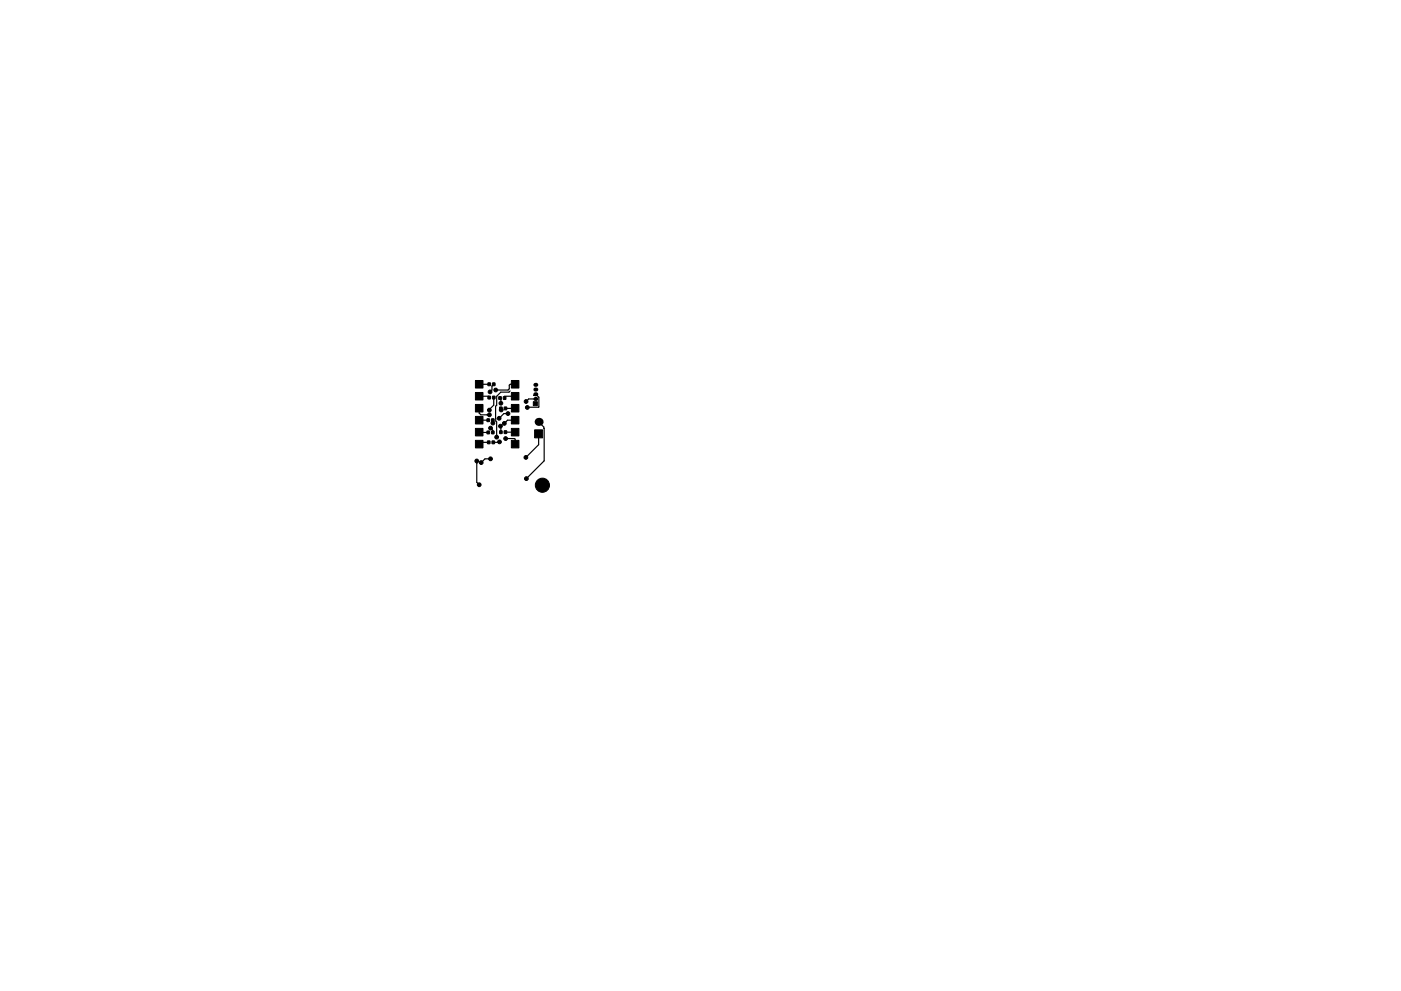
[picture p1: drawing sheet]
<svg xmlns="http://www.w3.org/2000/svg" width="297mm" height="210mm" viewBox="0 0 297 210" stroke-linecap="round" stroke-linejoin="round" font-family="sans-serif">
<g fill="#000" stroke="#000" stroke-width=".21">
<path d="M100.8 93.4h1.6v1.6h-1.6zM100.8 90.9h1.6v1.6h-1.6zM100.8 88.3h1.6v1.6h-1.6zM100.8 85.8h1.6v1.6h-1.6zM100.8 83.3h1.6v1.6h-1.6zM100.8 80.7h1.6v1.6h-1.6zM103.3 88.9h.5v.5h-.5zM103.3 91.5h.5v.5h-.5zM103.4 93.6h.5v.5h-.5zM103.5 81.3h.5v.5h-.5zM103.5 84.1h.5v.5h-.5zM104.2 88.9h.5v.5h-.5z"/>
<path d="M104.2 91.5h.5v.5h-.5zM104.3 93.6h.5v.5h-.5zM104.4 81.3h.5v.5h-.5zM104.4 84.1h.5v.5h-.5zM105.8 84.2h.5v.5h-.5zM105.9 86.4h.6l-.1 .5h-.5zM105.9 91.4h.6l-.1 .6h-.5zM106.7 84.2h.5v.5h-.5zM106.9 86.4h.5v.5h-.5zM106.9 91.4h.5v.6h-.5zM108.4 80.7h1.6v1.6h-1.6zM108.4 83.3h1.6v1.6h-1.6z"/>
<path d="M108.4 85.8h1.6v1.6h-1.6zM108.4 88.3h1.6v1.6h-1.6zM108.4 90.9h1.6v1.6h-1.6zM108.4 93.4h1.6v1.6h-1.6zM113.1 85.2h.8v.9h-.8zM113.4 91.2h1.7v1.7h-1.7z"/>
<circle cx="101.1" cy="97.8" r=".4"/>
<circle cx="102" cy="98.1" r=".4"/>
<circle cx="103.8" cy="87" r=".4"/>
<circle cx="103.8" cy="88" r=".4"/>
<circle cx="103.9" cy="83.1" r=".4"/>
<circle cx="104" cy="97.3" r=".4"/>
<circle cx="104" cy="90.8" r=".4"/>
<circle cx="104.5" cy="89.8" r=".4"/>
<circle cx="105.1" cy="82.7" r=".4"/>
<circle cx="105.3" cy="92.7" r=".4"/>
<circle cx="105.8" cy="88.7" r=".4"/>
<circle cx="105.9" cy="93.7" r=".4"/>
<circle cx="106.1" cy="90.4" r=".4"/>
<circle cx="106.2" cy="85.5" r=".4"/>
<circle cx="106.3" cy="87" r=".4"/>
<circle cx="106.9" cy="89.8" r=".4"/>
<circle cx="107.2" cy="93" r=".4"/>
<circle cx="107.7" cy="87.7" r=".4"/>
<circle cx="111.5" cy="97" r=".4"/>
<circle cx="111.5" cy="85.2" r=".4"/>
<circle cx="111.8" cy="86.4" r=".4"/>
<circle cx="101.6" cy="102.8" r=".4"/>
<circle cx="111.6" cy="101.5" r=".4"/>
<circle cx="115" cy="102.9" r="1.5"/>
</g>
<g fill="#000">
<circle cx="113.5" cy="82.6" r=".43"/>
<circle cx="113.5" cy="83.6" r=".43"/>
<circle cx="113.5" cy="81.6" r=".43"/>
<circle cx="113.5" cy="84.6" r=".43"/>
<circle cx="114.2" cy="89.5" r=".85"/>
</g>
<g fill="none" stroke="#000" stroke-width=".25">
<path d="M101.1 97.8v4.5l.5 .5M101.6 81.5h2.1M101.6 84.1h2M101.6 91.7h1.9M101.6 89.1h1.9M101.6 86.6v1.1l.4 .3h1.8M102 93.8h1.6M104 97.3h-1.2l-.8 .8M104 90.8l.5 .5v.4M104.5 89.1v.7M104.7 81.5l-.4 .4v.8l-.4 .4M104.7 84.3v1.7l-.9 1"/>
<path d="M105.9 93.7l-1.3 .1M106 84.4l.2 .2v.9M106.1 90.4l.1 1.3M106.2 86.6l.1 .4M107.2 91.7h2M107.2 93h1.9l.1 .2v1M107.7 87.7h-.9l-1 1M108.2 82.9l-.3 .3h-1.7l-.9 .9v1.9l-.2 .2v3.1l.2 .2v3.2M109.2 81.5h-1l-.2 .2v.8l-.3 .2h-2.6M109.2 84.1h-2.2v.3M109.2 86.6h-2M109.2 89.1h-1.6l-.7 .7"/>
<path d="M113.5 83.6l-.4 .3h.8l.3 .4v2l-2.4 .1M113.5 84.6h-1.4l-.6 .6M114.2 89.5l1.1 1.1 .1 .3v6.9l-3.8 3.7M114.2 92v2.3l-2.7 2.7"/>
</g>
</svg>
